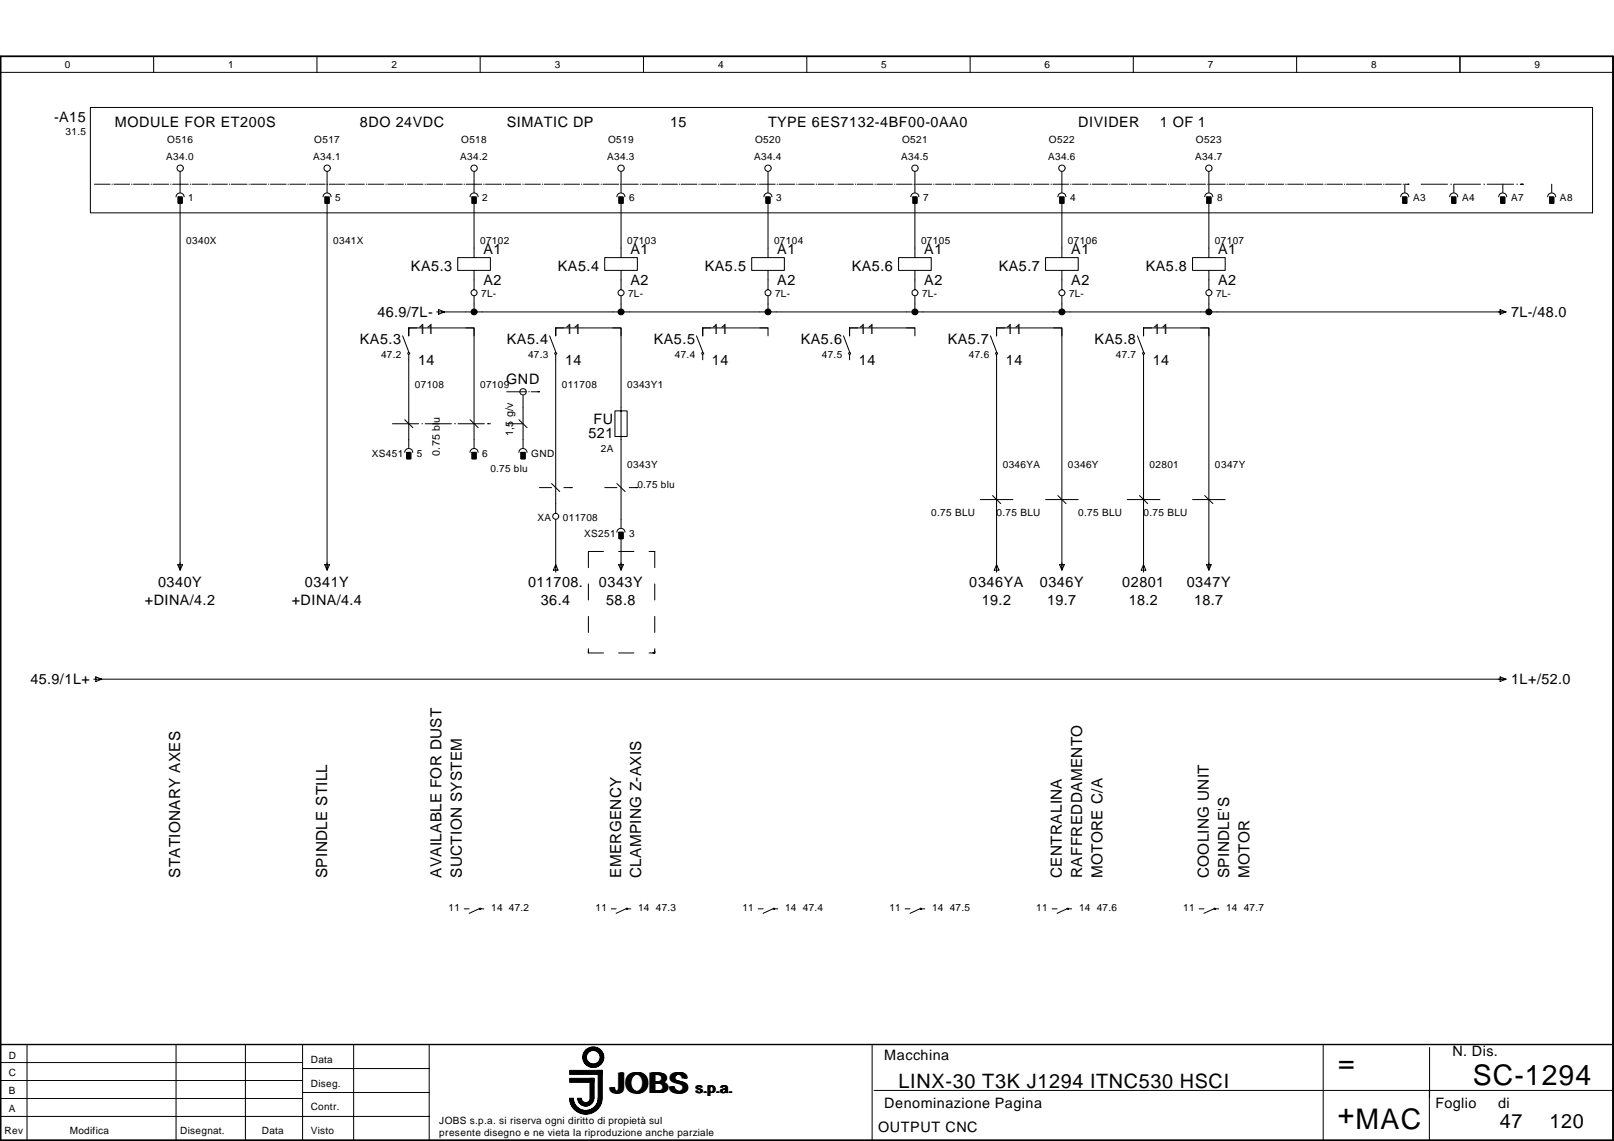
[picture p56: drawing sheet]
<svg xmlns="http://www.w3.org/2000/svg" width="297mm" height="210mm" viewBox="0 0 297 210" stroke-linecap="round" stroke-linejoin="round" font-family="sans-serif">
<defs><g id="words">
<g font-size="5.2">
<text x="246.3" y="197.2">=</text>
<text x="112.5" y="201">JOBS</text>
<text x="271.1" y="199.6">SC-1294</text>
<text x="246.2" y="206.7">+MAC</text>
</g>
<g font-size="3.6">
<text x="165.4" y="200.2">LINX-30 T3K J1294 ITNC530 HSCI</text>
<text x="276.1" y="207.6">47</text>
<text x="285.2" y="207.6">120</text>
</g>
<g font-size="2.8">
<text x="33.1" y="161.5" transform="rotate(-90 33.1 161.5)">STATIONARY AXES</text>
<text x="60.2" y="161.5" transform="rotate(-90 60.2 161.5)">SPINDLE STILL</text>
<text x="81.2" y="161.5" transform="rotate(-90 81.2 161.5)">AVAILABLE FOR DUST</text>
<text x="85" y="161.5" transform="rotate(-90 85 161.5)">SUCTION SYSTEM</text>
<text x="114.3" y="161.5" transform="rotate(-90 114.3 161.5)">EMERGENCY</text>
<text x="118" y="161.5" transform="rotate(-90 118 161.5)">CLAMPING Z-AXIS</text>
<text x="195.4" y="161.5" transform="rotate(-90 195.4 161.5)">CENTRALINA</text>
<text x="199.2" y="161.5" transform="rotate(-90 199.2 161.5)">RAFFREDDAMENTO</text>
<text x="202.9" y="161.5" transform="rotate(-90 202.9 161.5)">MOTORE C/A</text>
<text x="222.5" y="161.5" transform="rotate(-90 222.5 161.5)">COOLING UNIT</text>
<text x="226.2" y="161.5" transform="rotate(-90 226.2 161.5)">SPINDLE'S</text>
<text x="230" y="161.5" transform="rotate(-90 230 161.5)">MOTOR</text>
</g>
<g font-size="2.6">
<text x="9.9" y="22.4">-A15</text>
<text x="21.1" y="23.5">MODULE FOR ET200S</text>
<text x="66.2" y="23.5">8DO 24VDC</text>
<text x="93.3" y="23.5">SIMATIC DP</text>
<text x="123.3" y="23.5">15</text>
<text x="141.3" y="23.5">TYPE 6ES7132-4BF00-0AA0</text>
<text x="198.4" y="23.5">DIVIDER</text>
<text x="213.5" y="23.5">1 OF 1</text>
<text x="89" y="46.7">A1</text>
<text x="116" y="46.7">A1</text>
<text x="143" y="46.7">A1</text>
<text x="170.1" y="46.7">A1</text>
<text x="197.1" y="46.7">A1</text>
<text x="224.2" y="46.7">A1</text>
<text x="75.6" y="49.8">KA5.3</text>
<text x="89" y="52.4">A2</text>
<text x="102.7" y="49.8">KA5.4</text>
<text x="116" y="52.4">A2</text>
<text x="129.7" y="49.8">KA5.5</text>
<text x="143" y="52.4">A2</text>
<text x="156.8" y="49.8">KA5.6</text>
<text x="170.1" y="52.4">A2</text>
<text x="183.8" y="49.8">KA5.7</text>
<text x="197.1" y="52.4">A2</text>
<text x="210.9" y="49.8">KA5.8</text>
<text x="224.2" y="52.4">A2</text>
<text x="69.4" y="58.3">46.9/7L-</text>
<text x="278.1" y="58.3">7L-/48.0</text>
<text x="66.2" y="63.3">KA5.3</text>
<text x="76.9" y="61.4">11</text>
<text x="93.3" y="63.3">KA5.4</text>
<text x="104" y="61.4">11</text>
<text x="120.3" y="63.3">KA5.5</text>
<text x="131" y="61.4">11</text>
<text x="147.4" y="63.3">KA5.6</text>
<text x="158.1" y="61.4">11</text>
<text x="174.4" y="63.3">KA5.7</text>
<text x="185.1" y="61.4">11</text>
<text x="201.5" y="63.3">KA5.8</text>
<text x="212.2" y="61.4">11</text>
<text x="76.9" y="67.1">14</text>
<text x="93.2" y="70.6">GND</text>
<text x="104" y="67.1">14</text>
<text x="131" y="67.1">14</text>
<text x="158.1" y="67.1">14</text>
<text x="185.1" y="67.1">14</text>
<text x="212.2" y="67.1">14</text>
<text x="109.2" y="78">FU</text>
<text x="108.3" y="80.5">521</text>
<text x="26.6" y="111.2">+DINA/4.2</text>
<text x="29.1" y="108.1">0340Y</text>
<text x="53.7" y="111.2">+DINA/4.4</text>
<text x="56.1" y="108.1">0341Y</text>
<text x="97.2" y="108.1">011708.</text>
<text x="99.5" y="111.2">36.4</text>
<text x="110.2" y="108.1">0343Y</text>
<text x="111.6" y="111.2">58.8</text>
<text x="178.4" y="108.1">0346YA</text>
<text x="180.7" y="111.2">19.2</text>
<text x="191.4" y="108.1">0346Y</text>
<text x="192.7" y="111.2">19.7</text>
<text x="206.5" y="108.1">02801</text>
<text x="207.7" y="111.2">18.2</text>
<text x="218.4" y="108.1">0347Y</text>
<text x="219.7" y="111.2">18.7</text>
<text x="5.6" y="125.9">45.9/1L+</text>
<text x="278.1" y="125.9">1L+/52.0</text>
<text x="162.7" y="195.1">Macchina</text>
<text x="267.3" y="194.3">N. Dis.</text>
<text x="128.1" y="201">s.p.a.</text>
<text x="162.7" y="203.9">Denominazione Pagina</text>
<text x="264.2" y="203.9">Foglio</text>
<text x="275.7" y="203.9">di</text>
<text x="161.6" y="208.3">OUTPUT CNC</text>
</g>
<g font-size="2">
<text x="80.9" y="83.8" transform="rotate(-90 80.9 83.8)">0.75 blu</text>
<text x="94.5" y="80.2" transform="rotate(-90 94.5 80.2)">1,5 g/v</text>
</g>
<g font-size="1.8">
<text x="12" y="12.6">0</text>
<text x="42" y="12.6">1</text>
<text x="72" y="12.6">2</text>
<text x="102.1" y="12.6">3</text>
<text x="132.2" y="12.6">4</text>
<text x="162.2" y="12.6">5</text>
<text x="192.3" y="12.6">6</text>
<text x="222.3" y="12.6">7</text>
<text x="252.4" y="12.6">8</text>
<text x="282.4" y="12.6">9</text>
<text x="12.1" y="24.9">31.5</text>
<text x="30.6" y="29.5">A34.0</text>
<text x="30.8" y="26.4">O516</text>
<text x="57.7" y="29.5">A34.1</text>
<text x="57.8" y="26.4">O517</text>
<text x="84.7" y="29.5">A34.2</text>
<text x="84.9" y="26.4">O518</text>
<text x="111.8" y="29.5">A34.3</text>
<text x="111.9" y="26.4">O519</text>
<text x="138.8" y="29.5">A34.4</text>
<text x="139" y="26.4">O520</text>
<text x="165.8" y="29.5">A34.5</text>
<text x="166" y="26.4">O521</text>
<text x="192.9" y="29.5">A34.6</text>
<text x="193" y="26.4">O522</text>
<text x="219.9" y="29.5">A34.7</text>
<text x="220.1" y="26.4">O523</text>
<text x="34.6" y="37">1</text>
<text x="61.7" y="37">5</text>
<text x="88.7" y="37">2</text>
<text x="115.8" y="37">6</text>
<text x="142.9" y="37">3</text>
<text x="169.9" y="37">7</text>
<text x="196.9" y="37">4</text>
<text x="224" y="37">8</text>
<text x="260.1" y="37">A3</text>
<text x="269.1" y="37">A4</text>
<text x="278.1" y="37">A7</text>
<text x="287.1" y="37">A8</text>
<text x="34.3" y="44.9">0340X</text>
<text x="61.3" y="44.9">0341X</text>
<text x="88.4" y="44.9">07102</text>
<text x="115.4" y="44.9">07103</text>
<text x="142.5" y="44.9">07104</text>
<text x="169.5" y="44.9">07105</text>
<text x="196.6" y="44.9">07106</text>
<text x="223.6" y="44.9">07107</text>
<text x="88.6" y="54.7">7L-</text>
<text x="115.6" y="54.7">7L-</text>
<text x="142.7" y="54.7">7L-</text>
<text x="169.7" y="54.7">7L-</text>
<text x="196.7" y="54.7">7L-</text>
<text x="223.8" y="54.7">7L-</text>
<text x="70.1" y="65.8">47.2</text>
<text x="97.2" y="65.8">47.3</text>
<text x="124.2" y="65.8">47.4</text>
<text x="151.3" y="65.8">47.5</text>
<text x="178.3" y="65.8">47.6</text>
<text x="205.4" y="65.8">47.7</text>
<text x="76.3" y="71.3">07108</text>
<text x="88.4" y="71.3">07109</text>
<text x="103.4" y="71.3">011708</text>
<text x="115.4" y="71.3">0343Y1</text>
<text x="110.6" y="83.1">2A</text>
<text x="68.4" y="84.1">XS451</text>
<text x="76.7" y="84.1">5</text>
<text x="88.7" y="84.1">6</text>
<text x="90.3" y="86.8">0.75 blu</text>
<text x="97.8" y="84.1">GND</text>
<text x="115.4" y="86">0343Y</text>
<text x="117.3" y="89.7">0.75 blu</text>
<text x="184.5" y="86">0346YA</text>
<text x="196.6" y="86">0346Y</text>
<text x="211.6" y="86">02801</text>
<text x="223.6" y="86">0347Y</text>
<text x="99" y="95.8">XA</text>
<text x="103.6" y="95.8">011708</text>
<text x="171.4" y="94.8">0.75 BLU</text>
<text x="183.4" y="94.8">0.75 BLU</text>
<text x="198.4" y="94.8">0.75 BLU</text>
<text x="210.5" y="94.8">0.75 BLU</text>
<text x="107.5" y="98.7">XS251</text>
<text x="115.8" y="98.7">3</text>
<text x="82.5" y="167.6">11</text>
<text x="90.4" y="167.6">14 47.2</text>
<text x="109.6" y="167.6">11</text>
<text x="117.4" y="167.6">14 47.3</text>
<text x="136.6" y="167.6">11</text>
<text x="144.5" y="167.6">14 47.4</text>
<text x="163.7" y="167.6">11</text>
<text x="171.5" y="167.6">14 47.5</text>
<text x="190.7" y="167.6">11</text>
<text x="198.6" y="167.6">14 47.6</text>
<text x="217.8" y="167.6">11</text>
<text x="225.6" y="167.6">14 47.7</text>
<text x="1.6" y="194.7">D</text>
<text x="57.2" y="195.5">Data</text>
<text x="1.6" y="201.3">B</text>
<text x="1.6" y="198">C</text>
<text x="57.2" y="199.9">Diseg.</text>
<text x=".8" y="208.7">Rev</text>
<text x="1.6" y="204.6">A</text>
<text x="12.9" y="208.7">Modifica</text>
<text x="33.1" y="208.7">Disegnat.</text>
<text x="48.2" y="208.7">Data</text>
<text x="57.2" y="204.3">Contr.</text>
<text x="57.2" y="208.7">Visto</text>
<text x="80.9" y="206.8">JOBS s.p.a. si riserva ogni diritto di propietà sul</text>
<text x="80.9" y="209">presente disegno e ne vieta la riproduzione anche parziale</text>
</g>
</g></defs>
<g fill="none" stroke="#000" stroke-width=".18">
<path d="M.1 10.4h296.8v199.4h-296.8zM.1 13.3h296.8M16.6 19.8h276.5v19.4h-276.5zM28.3 10.4v2.9M58.3 10.4v2.9M88.4 10.4v2.9M118.4 10.4v2.9M148.5 10.4v2.9M178.5 10.4v2.9M208.6 10.4v2.9M238.6 10.4v2.9M268.7 10.4v2.9"/>
<path d="M17.4 33.9h2.9M20.6 33.9h.1M21 33.9h2.9M24.2 33.9h.1M24.6 33.9h2.8M27.8 33.9h.1M28.2 33.9h2.8M31.4 33.9h.1M31.8 33.9h2.8M35 33.9h.1M35.4 33.9h2.8M38.6 33.9h.1"/>
<path d="M39 33.9h2.8M42.2 33.9h.1M42.6 33.9h2.9M45.8 33.9h.1M46.2 33.9h2.8M49.4 33.9h.1M49.8 33.9h2.9M53 33.9h.1M53.4 33.9h2.9M56.6 33.9h.1M57 33.9h2.8M60.2 33.9h.1"/>
<path d="M60.6 33.9h2.9M63.8 33.9h.1M64.2 33.9h2.9M67.4 33.9h.1M67.8 33.9h2.9M71 33.9h.1M71.4 33.9h2.8M74.6 33.9h.1M75 33.9h2.8M78.2 33.9h.1M78.6 33.9h2.9M81.8 33.9h.1"/>
<path d="M82.2 33.9h2.8M85.4 33.9h.1M85.8 33.9h2.9M89 33.9h.1M89.4 33.9h2.9M92.6 33.9h.1M93 33.9h2.8M96.2 33.9h.1M96.6 33.9h2.9M99.8 33.9h.1M100.2 33.9h2.9M103.4 33.9h.1"/>
<path d="M103.8 33.9h2.9M107 33.9h.1M107.4 33.9h2.9M110.6 33.9h.1M111 33.9h2.9M114.2 33.9h.1M114.6 33.9h2.9M117.8 33.9h.1M118.2 33.9h2.8M121.4 33.9h.1M121.8 33.9h2.9M125 33.9h.1"/>
<path d="M125.4 33.9h2.9M128.6 33.9h.1M129 33.9h2.8M132.2 33.9h.1M132.6 33.9h2.9M135.8 33.9h.1M136.2 33.9h2.9M139.4 33.9h.1M139.8 33.9h2.9M143 33.9h.1M143.4 33.9h2.9M146.6 33.9h.1"/>
<path d="M147 33.9h2.9M150.2 33.9h.1M150.6 33.9h2.9M153.8 33.9h.1M154.2 33.9h2.9M157.4 33.9h.1M157.8 33.9h2.9M161 33.9h.1M161.4 33.9h2.8M164.6 33.9h.1M165 33.9h2.9M168.2 33.9h.1"/>
<path d="M168.6 33.9h2.9M171.8 33.9h.1M172.2 33.9h2.9M175.4 33.9h.1M175.8 33.9h2.9M179 33.9h.1M179.4 33.9h2.9M182.6 33.9h.1M183 33.9h2.9M186.2 33.9h.1M186.6 33.9h2.9M189.8 33.9h.1"/>
<path d="M190.2 33.9h2.9M193.4 33.9h.1M193.8 33.9h2.9M197 33.9h.1M197.4 33.9h2.9M200.6 33.9h.1M201 33.9h2.9M204.2 33.9h.1M204.6 33.9h2.9M207.8 33.9h.1M208.2 33.9h2.8M211.4 33.9h.1"/>
<path d="M211.8 33.9h2.9M215 33.9h.1M215.4 33.9h2.9M218.6 33.9h.1M219 33.9h2.9M222.2 33.9h.1M222.6 33.9h2.9M225.8 33.9h.1M226.2 33.9h2.9M229.4 33.9h.1M229.8 33.9h2.9M233 33.9h.1"/>
<path d="M233.4 33.9h2.9M236.6 33.9h.1M237 33.9h2.9M240.2 33.9h.1M240.6 33.9h2.9M243.8 33.9h.1M244.2 33.9h2.9M247.4 33.9h.1M247.8 33.9h2.9M251 33.9h.1M251.4 33.9h2.9M254.6 33.9h.1"/>
<path d="M255 33.9h2.9M258.2 33.9h.1M258.6 33.9h.7M261.6 33.9h4.8M267 33.9h.1M267.6 33.9h4.9M273.1 33.9h.1M273.7 33.9h4.9M279.2 33.9h.1M279.8 33.9h.5M72.2 78h4.8M77.7 78h.1"/>
<path d="M78.2 78h4.9M83.7 78h.1M84.3 78h4.8M89.7 78h.6M93.3 78h3M93.3 72.1h3.6M97.3 72.1h.1M97.8 72.1h1.5M99.3 89.7h2.2M103.8 89.7h1.5M111.3 89.7h2.2M115.8 89.7h1.5"/>
<path d="M180.4 91.9h6M192.4 91.9h6M207.5 91.9h6M219.5 91.9h6M108.3 119.7v.4h2.8M108.3 107.4v3M108.3 113.4v3M108.3 119.3v.8M111.1 101.5h-2.8v2.9M113.9 101.5h2.8M119.5 101.5h1v2.9M120.5 119.3v.8h-1"/>
<path d="M120.5 107.4v3M120.5 113.4v3M113.9 120.1h2.8M85.4 167.2h.9M88.2 167.2l-1.9 .8M88.2 167.1l.3 .1-.2 .1zM88.5 167.2h.5M112.5 167.2h.9M115.2 167.2l-1.8 .8M115.3 167.1h.1l.1 .1-.2 .1zM115.5 167.2h.6M139.5 167.2h.9"/>
<path d="M142.2 167.2l-1.8 .8M142.3 167.1h.2v.2h-.1zM142.6 167.2h.5M166.6 167.2h.9M169.3 167.2l-1.8 .8M169.4 167.1h.1v.2h-.1zM169.6 167.2h.6M193.6 167.2h.9M196.3 167.2l-1.8 .8M196.4 167.1l.3 .1-.2 .1zM196.7 167.2h.5M220.7 167.2h.9"/>
<path d="M223.4 167.2l-1.8 .8M223.5 167.1l.2 .1-.2 .1zM223.7 167.2h.6M.1 198.8h55.6M.1 195.5h55.6M.1 192.2h296.8M5 192.2v17.6M32.4 192.2v17.6M45.2 192.2v17.6M55.7 192.2v17.6M55.7 196.6h23.3M65.1 192.2v17.6"/>
<path d="M79 192.2v17.6M160.5 192.2v17.6M243.5 192.2v17.6M263.1 192.7v9.2M.1 205.4h78.9M.1 202.1h55.6M55.7 201h23.3M105 202a2.85 2.85 0 0 0 2.8 2.8 2.85 2.85 0 0 0 2.9-2.8M105 202a2.77 2.77 0 0 0 2.8 2.7 2.77 2.77 0 0 0 2.8-2.7M105.1 202a2.69 2.69 0 0 0 2.7 2.7 2.69 2.69 0 0 0 2.7-2.7M105.2 202a2.63 2.63 0 0 0 2.6 2.6 2.63 2.63 0 0 0 2.6-2.6M105.3 202a2.54 2.54 0 0 0 2.5 2.5 2.54 2.54 0 0 0 2.5-2.5"/>
<path d="M105.3 202a2.47 2.47 0 0 0 2.5 2.4 2.47 2.47 0 0 0 2.5-2.4M105.4 202a2.39 2.39 0 0 0 2.4 2.4 2.39 2.39 0 0 0 2.4-2.4M106.3 202a1.49 1.49 0 0 0 1.5 1.5 1.49 1.49 0 0 0 1.5-1.5M106.4 202a1.42 1.42 0 0 0 1.4 1.4 1.42 1.42 0 0 0 1.4-1.4M106.5 202a1.34 1.34 0 0 0 1.3 1.3 1.34 1.34 0 0 0 1.4-1.3M106.5 202a1.27 1.27 0 0 0 1.3 1.3 1.27 1.27 0 0 0 1.3-1.3M106.6 202a1.19 1.19 0 0 0 1.2 1.2 1.19 1.19 0 0 0 1.2-1.2M106.7 202a1.12 1.12 0 0 0 1.1 1.1 1.12 1.12 0 0 0 1.1-1.1M106.8 202a1.04 1.04 0 0 0 1 1.1 1.04 1.04 0 0 0 1-1.1M106.8 202a.96 .96 0 0 0 1 1 .96 .96 0 0 0 1-1M106.9 202a.89 .89 0 0 0 .9 .9 .89 .89 0 0 0 .9-.9M107 202a.81 .81 0 0 0 .8 .8 .81 .81 0 0 0 .8-.8"/>
<path d="M110.1 202a2.3 2.3 0 0 1-2.3 2.3 2.3 2.3 0 0 1-2.3-2.3 2.32 2.32 0 0 0 2.3 2.3 2.32 2.32 0 0 0 2.3-2.3M110.7 202a2.94 2.94 0 0 1-2.9 2.9 2.94 2.94 0 0 1-3-2.9 3 3 0 0 0 3 3 3 3 0 0 0 3-3M160.9 200.6h136M263.1 200.6v9.2"/>
<circle cx="109.2" cy="194.5" r="1.33"/>
<circle cx="109.2" cy="194.5" r="1.48"/>
<circle cx="109.2" cy="194.5" r="1.55"/>
<circle cx="109.2" cy="194.5" r="1.85"/>
<circle cx="109.2" cy="194.5" r="1.25"/>
<circle cx="109.2" cy="194.5" r="1.78"/>
<circle cx="109.2" cy="194.5" r="1.4"/>
<circle cx="109.2" cy="194.5" r="1.63"/>
<circle cx="109.2" cy="194.5" r="1.69"/>
<circle cx="109.2" cy="194.5" r="1.92"/>
</g>
<path d="M.1 10.4h296.8v199.4h-296.8zM.1 192.2h296.8" fill="none" stroke="#000" stroke-width=".26"/>
<g fill="#000" stroke="#000" stroke-width=".18">
<path d="M104.8 196.9h6v.8h-6zM104.8 198.4h4.5v.7h-4.5zM108.6 198.4h.7v3.7h-.7zM110.1 196.9h.7v5.2h-.7z"/>
<circle cx="87.3" cy="57.4" r=".56"/>
<circle cx="114.3" cy="57.4" r=".55"/>
<circle cx="141.3" cy="57.4" r=".56"/>
<circle cx="168.4" cy="57.4" r=".56"/>
<circle cx="195.4" cy="57.4" r=".56"/>
<circle cx="222.5" cy="57.4" r=".56"/>
</g>
<g fill="none" stroke="#000" stroke-width=".19">
<path d="M32.4 36.2a.74 .74 0 0 1 .7-.7 .74 .74 0 0 1 .8 .7M32.8 36.2h.7v1.2h-.7zM33.1 31.7v3.6M33.1 36.8v68M59.5 36.2a.74 .74 0 0 1 .7-.7 .74 .74 0 0 1 .7 .7M59.8 36.2h.8v1.2h-.8zM60.2 31.7v3.6M60.2 36.8v68M86.5 36.2a.74 .74 0 0 1 .7-.7 .74 .74 0 0 1 .8 .7M86.9 36.2h.7v1.2h-.7zM87.2 31.7v3.6M87.2 36.8v10.6"/>
<path d="M113.5 36.2a.74 .74 0 0 1 .8-.7 .74 .74 0 0 1 .7 .7M113.9 36.2h.8v1.2h-.8zM114.3 31.7v3.6M114.3 36.8v10.6M140.6 36.2a.74 .74 0 0 1 .7-.7 .74 .74 0 0 1 .8 .7M141 36.2h.7v1.2h-.7zM141.3 31.7v3.6M141.3 36.8v10.6M167.6 36.2a.74 .74 0 0 1 .8-.7 .74 .74 0 0 1 .7 .7M168 36.2h.8v1.2h-.8zM168.4 31.7v3.6M168.4 36.8v10.6"/>
<path d="M194.7 36.2a.74 .74 0 0 1 .7-.7 .74 .74 0 0 1 .8 .7M195 36.2h.8v1.2h-.8zM195.4 31.7v3.6M195.4 36.8v10.6M221.7 36.2a.74 .74 0 0 1 .8-.7 .74 .74 0 0 1 .7 .7M222.1 36.2h.8v1.2h-.8zM222.5 31.7v3.6M222.5 36.8v10.6M257.8 36.2a.74 .74 0 0 1 .7-.7 .74 .74 0 0 1 .8 .7M258.2 36.2h.7v1.2h-.7zM258.5 33.9v1.4M266.8 36.2a.74 .74 0 0 1 .7-.7 .74 .74 0 0 1 .8 .7"/>
<path d="M267.2 36.2h.7v1.2h-.7zM267.6 33.9v1.4M275.8 36.2a.74 .74 0 0 1 .8-.7 .74 .74 0 0 1 .7 .7M276.2 36.2h.7v1.2h-.7zM276.6 33.9v1.4M284.8 36.2a.74 .74 0 0 1 .8-.7 .74 .74 0 0 1 .7 .7M285.2 36.2h.8v1.2h-.8zM285.6 33.9v1.4M80.3 57.4h196.8M80.7 57l1.1 .4-1.1 .4zM84.2 47.4h6.1v2.3h-6.1zM87.2 49.7v3.6"/>
<path d="M87.2 54.4v3M111.3 47.4h6v2.3h-6zM114.3 49.7v3.6M114.3 54.4v3M138.3 47.4h6.1v2.3h-6.1zM141.3 49.7v3.6M141.3 54.4v3M165.4 47.4h6v2.3h-6zM168.4 49.7v3.6M168.4 54.4v3M192.4 47.4h6v2.3h-6zM195.4 49.7v3.6"/>
<path d="M195.4 54.4v3M219.5 47.4h6v2.3h-6zM222.5 49.7v3.6M222.5 54.4v3M276.1 57l1.1 .4-1.1 .4zM74.1 61.8l1.1 2.9M74.5 77.2l1.5 1.5M75.1 64.9h.2l.1 .1-.2 .2zM75.2 65.3v17.1M76.7 60.3h-1.5v1.5v-1.5h12v22.1M85.7 60.3h1.5v1.5M86.5 77.2l1.5 1.5"/>
<path d="M95.5 77.2l1.5 1.5M96.3 72.8v9.6M101.2 61.8l1.1 2.9M102.1 64.9h.2l.2 .1-.3 .2zM102.3 65.3v29.1M103.8 60.3h-1.5v1.5v-1.5h12v20h-1.1v-4.7h2.2v4.7h-1.1v16.7M112.8 60.3h1.5v1.5M128.2 61.8l1.1 2.9M129.2 64.9h.2l.1 .1-.2 .2zM129.3 65.3v.9M130.8 60.3h-1.5v1.5v-1.5h12M139.8 60.3h1.5v1.5"/>
<path d="M155.2 61.8l1.2 2.9M156.2 64.9h.3v.2l-.2 .1zM156.4 65.3v.9M157.9 60.3h-1.5v1.5v-1.5h12M166.9 60.3h1.5v1.5M182.3 61.8l1.1 2.9M183.2 64.9h.3l.1 .1-.2 .2zM183.4 65.3v40M184.9 60.3h-1.5v1.5v-1.5h12v44.1M193.9 60.3h1.5v1.5M209.3 61.8l1.2 2.9M210.3 64.9h.2l.1 .1-.2 .2z"/>
<path d="M210.5 65.3v40M212 60.3h-1.5v1.5v-1.5h12v44.1M221 60.3h1.5v1.5M74.5 83.2a.74 .74 0 0 1 .7-.7 .74 .74 0 0 1 .8 .7M74.8 83.2h.8v1.2h-.8zM86.5 83.2a.74 .74 0 0 1 .7-.7 .74 .74 0 0 1 .8 .7M86.9 83.2h.7v1.2h-.7zM95.5 83.2a.74 .74 0 0 1 .7-.7 .74 .74 0 0 1 .8 .7M95.9 83.2h.7v1.2h-.7zM101.5 89l1.5 1.4M102.3 95.6v9.7M113.5 97.9a.74 .74 0 0 1 .8-.7 .74 .74 0 0 1 .7 .7"/>
<path d="M113.5 89l1.5 1.4M113.9 97.9h.8v1.2h-.8zM114.3 98.5v6.3M182.7 91.2l1.5 1.4M194.7 91.2l1.5 1.4M209.7 91.2l1.5 1.4M221.7 91.2l1.5 1.4M32.7 103.9h.9l-.5 1zM59.8 103.9h.8l-.4 1zM102.3 103.9l.4 1h-.8zM113.9 103.9h.8l-.4 1zM183.4 103.9l.5 1h-.9z"/>
<path d="M195 103.9h.9l-.5 1zM195.4 103.5v1.3M210.5 103.9l.4 1h-.9zM222.1 103.9h.8l-.4 1zM222.5 103.5v1.3M17.2 124.9h259.9M17.6 124.5l1.1 .4-1.1 .5zM276.1 124.5l1.1 .4-1.1 .5z"/>
<circle cx="33.2" cy="30.9" r=".59"/>
<circle cx="60.2" cy="30.9" r=".58"/>
<circle cx="87.3" cy="30.9" r=".58"/>
<circle cx="114.3" cy="30.9" r=".58"/>
<circle cx="141.4" cy="30.9" r=".58"/>
<circle cx="168.4" cy="30.9" r=".59"/>
<circle cx="195.5" cy="30.9" r=".59"/>
<circle cx="222.5" cy="30.9" r=".58"/>
<circle cx="87.3" cy="53.9" r=".55"/>
<circle cx="114.3" cy="53.9" r=".55"/>
<circle cx="141.3" cy="53.9" r=".55"/>
<circle cx="168.4" cy="53.9" r=".55"/>
<circle cx="195.4" cy="53.9" r=".55"/>
<circle cx="222.5" cy="53.9" r=".55"/>
<circle cx="96.3" cy="72.1" r=".58"/>
<circle cx="102.3" cy="95" r=".55"/>
</g>
<g fill="#000" stroke="#000" stroke-width=".19">
<path d="M32.8 36.2h.7v1.2h-.7zM59.8 36.2h.8v1.2h-.8zM86.9 36.2h.7v1.2h-.7zM113.9 36.2h.8v1.2h-.8zM141 36.2h.7v1.2h-.7zM168 36.2h.8v1.2h-.8zM195 36.2h.8v1.2h-.8zM222.1 36.2h.8v1.2h-.8zM258.2 36.2h.7v1.2h-.7zM267.2 36.2h.7v1.2h-.7zM276.2 36.2h.7v1.2h-.7zM285.2 36.2h.8v1.2h-.8z"/>
<path d="M74.8 83.2h.8v1.2h-.8zM86.9 83.2h.7v1.2h-.7zM95.9 83.2h.7v1.2h-.7zM113.9 97.9h.8v1.2h-.8z"/>
</g>
<use href="#words"/>
</svg>
